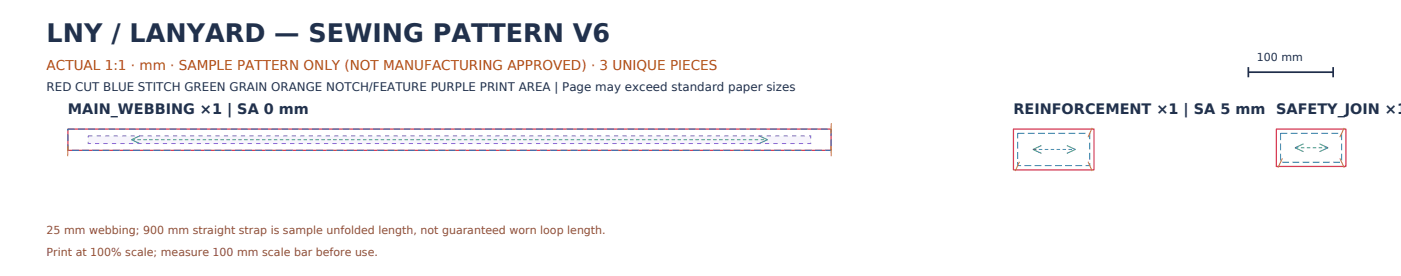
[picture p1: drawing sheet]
<svg xmlns="http://www.w3.org/2000/svg" width="1652mm" height="325mm" viewBox="0 0 1652 325" stroke-linecap="round" stroke-linejoin="round" font-family="sans-serif">
<defs><g id="words">
<text font-size="30" fill="#21314c" x="55" y="49">LNY / LANYARD — SEWING PATTERN V6</text>
<g font-size="17" fill="#21314c">
<text x="80" y="134">MAIN_WEBBING ×1 | SA 0 mm</text>
<text x="1195" y="134">REINFORCEMENT ×1 | SA 5 mm</text>
<text x="1505" y="134">SAFETY_JOIN ×1</text>
</g>
<text font-size="16" fill="#af4d12" x="55" y="82">ACTUAL 1:1 · mm · SAMPLE PATTERN ONLY (NOT MANUFACTURING APPROVED) · 3 UNIQUE PIECES</text>
<text font-size="14" fill="#21314c" x="55" y="107">RED CUT BLUE STITCH GREEN GRAIN ORANGE NOTCH/FEATURE PURPLE PRINT AREA | Page may exceed standard paper sizes</text>
<text font-size="13" fill="#202d4a" x="1482" y="72">100 mm</text>
<g font-size="13" fill="#8f5036">
<text x="55" y="275">25 mm webbing; 900 mm straight strap is sample unfolded length, not guaranteed worn loop length.</text>
<text x="55" y="301">Print at 100% scale; measure 100 mm scale bar before use.</text>
</g>
</g></defs>
<path d="M80 152h900v25h-900zM1195 152h95v48h-95zM1505 152h82v44h-82z" fill="none" stroke="#d83b55" stroke-width="1.5" stroke-linecap="butt"/>
<path d="M80 152h900v25h-900zM1200 157h85v38h-85zM1510 157h72v34h-72z" fill="none" stroke="#267bbd" stroke-width="1.18" stroke-dasharray="8 4" stroke-linecap="butt"/>
<path d="M155 165h750M1218 176h50M1527 174h39" fill="none" stroke="#2e9b74" stroke-width="1.2" stroke-dasharray="4 3" stroke-linecap="butt"/>
<path d="M155 165l10-5zM155 165l10 4zM895 169l10-4zM895 160l10 5zM1218 176l10-5zM1218 176l10 5zM1258 181l10-5zM1258 171l10 5zM1527 174l10-5zM1527 174l10 5zM1556 179l10-5zM1556 169l10 5z" fill="#000" stroke="#2e9b74" stroke-width="1.2" stroke-linecap="butt"/>
<path d="M980 145v12zM80 172v12zM980 172v12zM1288 151l-5 11zM1585 151l-5 11zM1202 190l-5 11zM1283 190l5 11zM1512 186l-5 11zM1580 186l5 11z" fill="#000" stroke="#e1942e" stroke-width="1.2" stroke-linecap="butt"/>
<path d="M1472 79v12M1572 79v12M1472 85h100" fill="none" stroke="#202d4a" stroke-width="2" stroke-linecap="butt"/>
<path d="M104 160h852v9h-852z" fill="none" stroke="#8d6ad6" stroke-width="1.2" stroke-dasharray="5 5" stroke-linecap="butt"/>
<use href="#words"/>
</svg>
